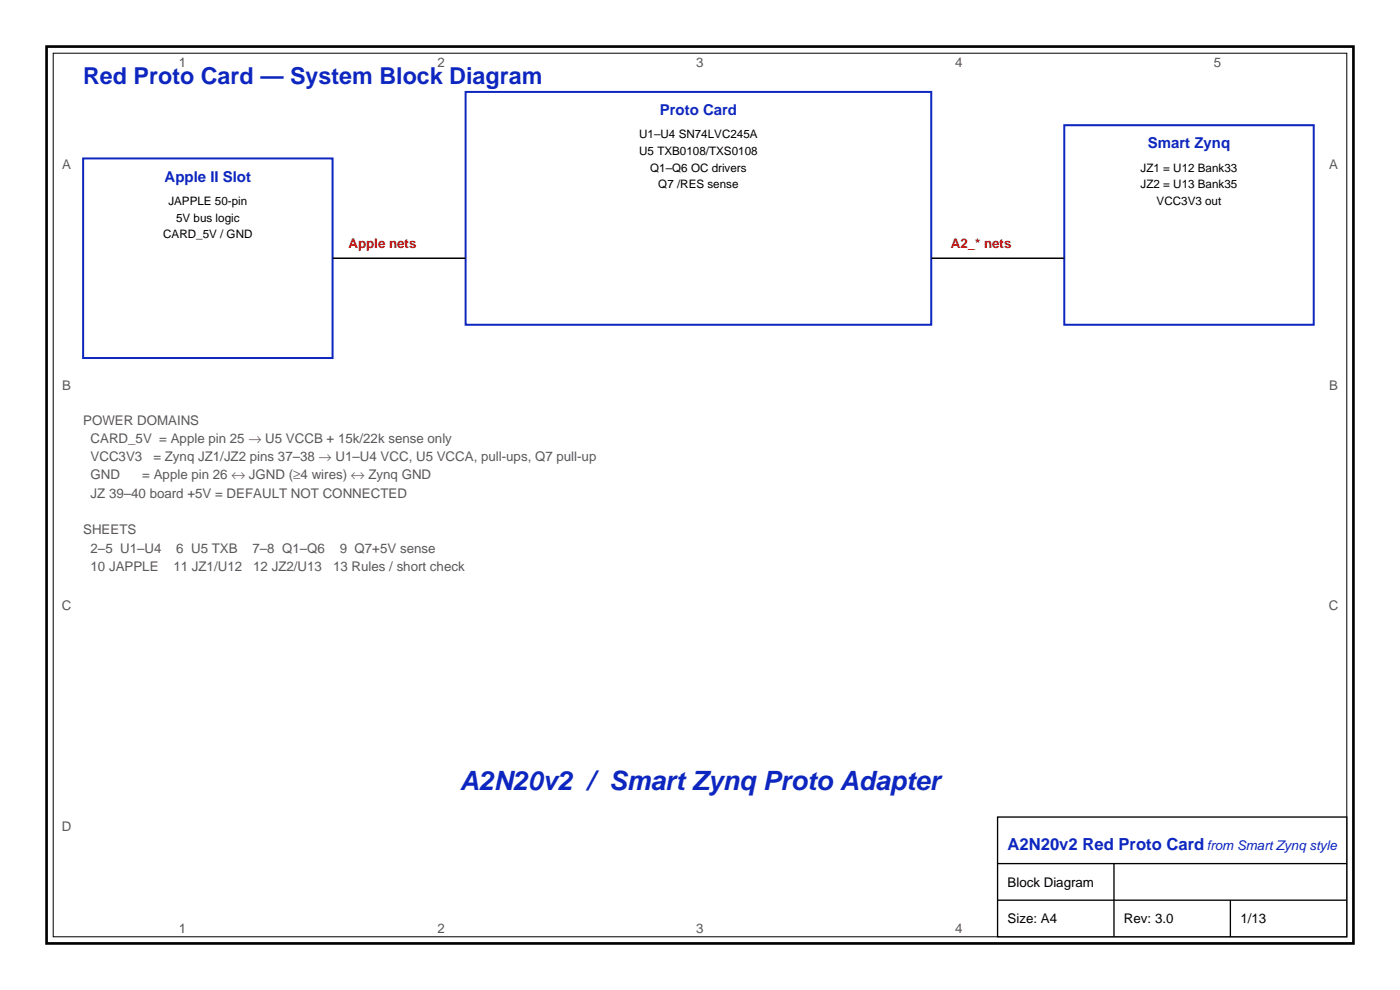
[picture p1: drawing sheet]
<svg xmlns="http://www.w3.org/2000/svg" width="297mm" height="210mm" viewBox="0 0 297 210" stroke-linecap="round" stroke-linejoin="round" font-family="sans-serif">
<defs><g id="words">
<text font-size="5.6" fill="#0d26bf" x="97.5" y="167.7">A2N20v2 / Smart Zynq Proto Adapter</text>
<text font-size="4.9" fill="#0d26bf" x="17.6" y="17.7">Red Proto Card — System Block Diagram</text>
<text font-size="3.5" fill="#0d26bf" x="213.7" y="180.4">A2N20v2 Red Proto Card</text>
<g font-size="3.2" fill="#0d26bf">
<text x="140" y="24.4">Proto Card</text>
<text x="243.5" y="31.5">Smart Zynq</text>
<text x="34.9" y="38.5">Apple II Slot</text>
</g>
<g font-size="2.8" fill="#595959">
<text x="37.9" y="14.1">1</text>
<text x="92.8" y="14.1">2</text>
<text x="147.7" y="14.1">3</text>
<text x="202.6" y="14.1">4</text>
<text x="257.5" y="14.1">5</text>
<text x="13.2" y="35.8">A</text>
<text x="281.9" y="35.8">A</text>
<text x="13.2" y="82.6">B</text>
<text x="281.9" y="82.6">B</text>
<text x="17.6" y="90.1">POWER DOMAINS</text>
<text x="19.2" y="93.9">CARD_5V = Apple pin 25 → U5 VCCB + 15k/22k sense only</text>
<text x="19.2" y="97.8">VCC3V3</text>
<text x="19.2" y="101.7">GND</text>
<text x="30.2" y="101.7">= Apple pin 26 ↔ JGND (≥4 wires) ↔ Zynq GND</text>
<text x="32.5" y="97.8">= Zynq JZ1/JZ2 pins 37–38 → U1–U4 VCC, U5 VCCA, pull-ups, Q7 pull-up</text>
<text x="19.2" y="105.6">JZ 39–40 board +5V = DEFAULT NOT CONNECTED</text>
<text x="17.6" y="113.3">SHEETS</text>
<text x="19.2" y="117.2">2–5 U1–U4</text>
<text x="37.4" y="117.2">6 U5 TXB</text>
<text x="53.6" y="117.2">7–8 Q1–Q6</text>
<text x="72.1" y="117.2">9 Q7+5V sense</text>
<text x="19.2" y="121.1">10 JAPPLE</text>
<text x="36.8" y="121.1">11 JZ1/U12</text>
<text x="53.7" y="121.1">12 JZ2/U13</text>
<text x="70.7" y="121.1">13 Rules / short check</text>
<text x="13.1" y="129.5">C</text>
<text x="281.9" y="129.5">C</text>
<text x="13.1" y="176.3">D</text>
<text x="37.9" y="198">1</text>
<text x="92.8" y="198">2</text>
<text x="147.7" y="198">3</text>
<text x="202.6" y="198">4</text>
</g>
<g font-size="2.8" fill="#bf0d0d">
<text x="73.9" y="52.7">Apple nets</text>
<text x="201.7" y="52.7">A2_* nets</text>
</g>
<text font-size="2.8" fill="#0d26bf" x="256" y="180.4">from Smart Zynq style</text>
<g font-size="2.8">
<text x="213.7" y="188.1">Block Diagram</text>
<text x="213.7" y="195.9">Size: A4</text>
<text x="238.4" y="195.9">Rev: 3.0</text>
<text x="263.1" y="195.9">1/13</text>
</g>
<g font-size="2.5">
<text x="135.6" y="29.4">U1–U4 SN74LVC245A</text>
<text x="135.6" y="32.9">U5 TXB0108/TXS0108</text>
<text x="137.9" y="36.4">Q1–Q6 OC drivers</text>
<text x="139.7" y="40">Q7 /RES sense</text>
<text x="242" y="36.4">JZ1 = U12 Bank33</text>
<text x="242" y="40">JZ2 = U13 Bank35</text>
<text x="35.7" y="43.5">JAPPLE 50-pin</text>
<text x="37.4" y="47">5V bus logic</text>
<text x="245.4" y="43.5">VCC3V3 out</text>
<text x="34.6" y="50.5">CARD_5V / GND</text>
</g>
</g></defs>
<path d="M9.9 9.9h277.2v190.2h-277.2z" fill="none" stroke="#000" stroke-width=".56"/>
<path d="M11.3 11.3h274.4v187.4h-274.4z" fill="none" stroke="#000" stroke-width=".21"/>
<path d="M211.6 173.3h74.1v25.4h-74.1z" fill-rule="evenodd" fill="#fff" stroke="#000" stroke-width=".28"/>
<path d="M211.6 190.9h74.1M211.6 183.2h74.1M236.3 183.2v15.5M261 190.9v7.8" fill="none" stroke="#000" stroke-width=".28"/>
<g fill="#fff" stroke="#0d26bf" stroke-width=".42">
<path d="M17.6 33.6h53v42.3h-53z" fill-rule="evenodd"/>
<path d="M98.8 19.5h98.8v49.4h-98.8z" fill-rule="evenodd"/>
<path d="M225.8 26.6h52.9v42.3h-52.9z" fill-rule="evenodd"/>
</g>
<path d="M70.6 54.8h28.2M197.6 54.8h28.2" fill="none" stroke="#000" stroke-width=".32"/>
<use href="#words"/>
</svg>
